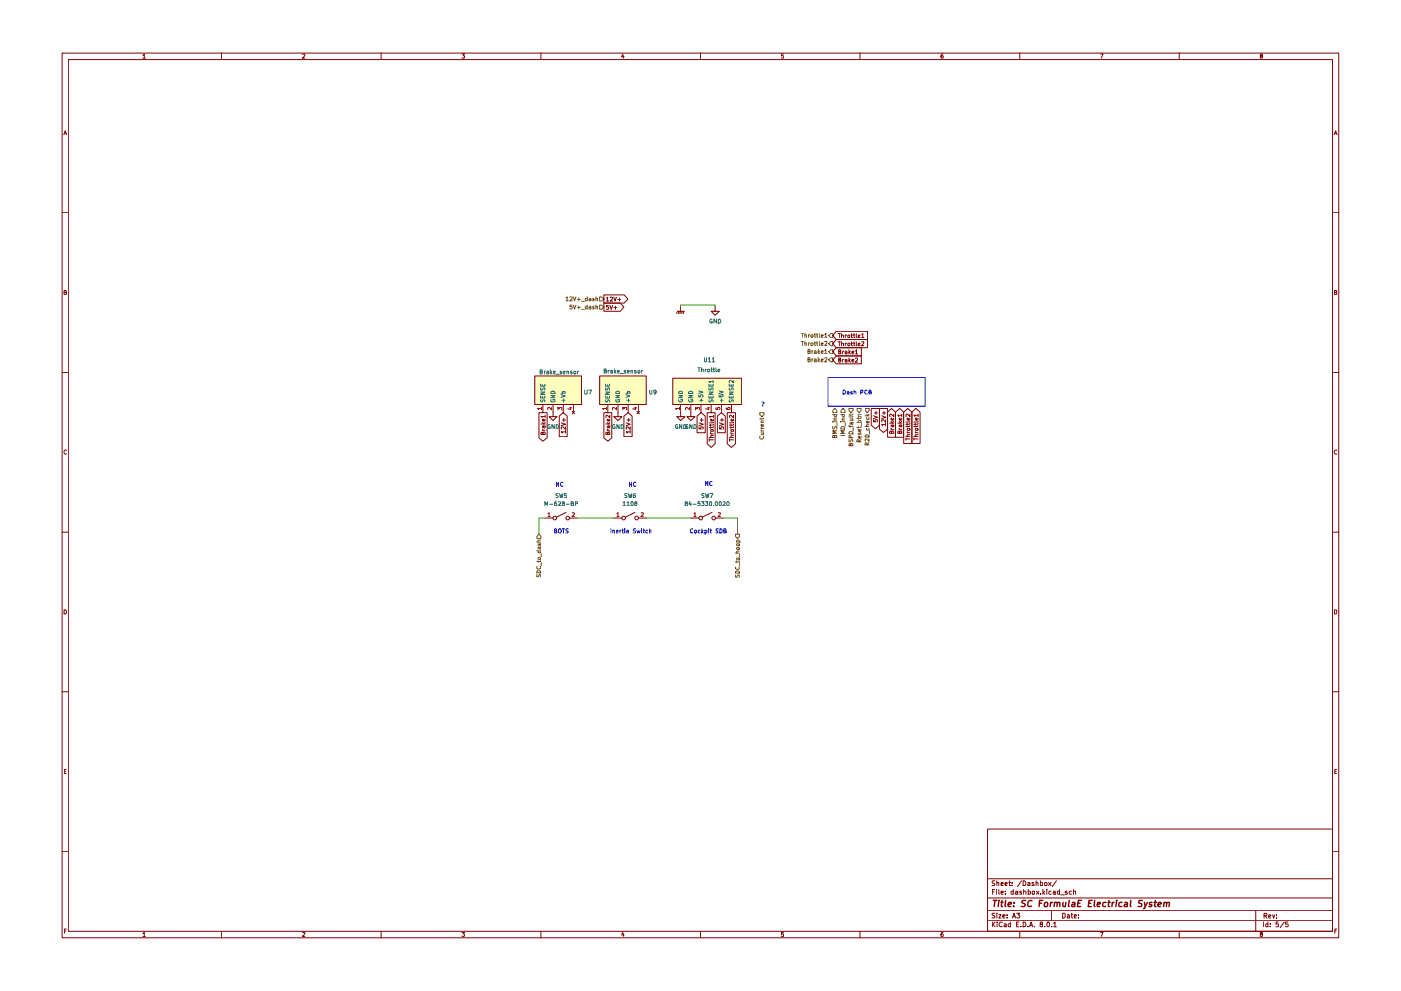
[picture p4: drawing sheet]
<svg xmlns="http://www.w3.org/2000/svg" width="420mm" height="297mm" viewBox="0 0 420 297" stroke-linecap="round" stroke-linejoin="round" font-family="sans-serif">
<g fill="none" stroke="#7d0000" stroke-width=".3">
<path d="M18.6 15.9h382.9v265.2h-382.9zM20.5 17.9h379.1v261.2h-379.1zM42.8 16.6l.5-.4v1.2M42.8 17.4h.8M66.5 15.9v2M90.8 16.3l.4-.1 .2 .4-.7 .8h.7M114.3 15.9v2M138.5 16.2h.8l-.4 .5 .4 .1v.6h-.8M162.2 15.9v2M186.8 16.2l-.4 .8h.8M187 16.6v.8M210.1 15.9v2"/>
<path d="M234.9 16.2h-.5v.6l.4-.1 .2 .2-.1 .5h-.5M257.9 15.9v2M282.8 16.2l-.4 .1-.2 .9 .2 .2h.5v-.6l-.5-.1-.2 .2M305.8 15.9v2M330 16.2h.8l-.5 1.2M353.7 15.9v2M378.1 16.8l-.1-.5h.5v.4l-.5 .1 .1 .6 .5-.2-.2-.4M19.1 40.4l.5-1.2 .4 1.2M19.3 40h.6M400.1 40.4l.5-1.2 .4 1.2M400.2 40h.6M18.6 63.8h1.9"/>
<path d="M399.6 63.8h1.9M19.2 87.6l.6-.1v-.4l-.6-.1v1.3h.5l.3-.4-.4-.3M400.2 87.6l.6-.1v-.4l-.6-.1v1.3h.5l.2-.6-.3-.1M18.6 111.7h1.9M399.6 111.7h1.9M20 135l-.4-.1-.4 .3v.7l.4 .2h.4M400.9 135a.58 .58 0 0 0-.8 .5 .58 .58 0 0 0 .8 .6M18.6 159.5h1.9M399.6 159.5h1.9M19.2 182.8h.5l.2 .2 .1 .5-.3 .5h-.5zM400.2 182.8h.5l.2 .2-.2 1h-.5zM18.6 207.3h1.9"/>
<path d="M399.6 207.3h1.9M19.3 231.2h.4M19.9 230.6h-.6v1.3h.6M400.3 231.2h.4M400.9 230.6h-.6v1.3h.6M18.6 255.3h1.9M296.2 248.5h103.4v30.6h-103.4zM399.6 255.3h1.9M19.3 279.1h.4M19.9 278.5h-.6v1.2M42.8 279.8l.5-.3v1.2M66.5 279.1v2"/>
<path d="M90.8 279.6l.6-.1v.3l-.7 .9h.7M114.3 279.1v2M138.5 279.5h.8l-.4 .4 .4 .2v.5h-.8M162.2 279.1v2M186.8 279.4l-.4 .8h.8M187 279.8v.9M210.1 279.1v2M234.9 279.5h-.5v.5a.45 .45 0 0 1 .5 .1 .45 .45 0 0 1 0 .6l-.5-.1M257.9 279.1v2M282.8 279.5l-.4 .1-.2 .8 .1 .3 .6-.1-.2-.7-.5 .3M296.2 275.8h103.4M296.2 273h103.4"/>
<path d="M296.2 269.2h103.4M296.2 263.4h103.4M297.6 276.4v1.4M297.6 267.3h.5M297.8 277l.6 .8M298.3 266.6h-.7v1.5M298.4 273.7l-.8 .1-.1 .4 .7 .3 .2 .3-.3 .4-.6-.1M298.4 264.1l-.8 .1v.4l.5 .2 .3 .4-.2 .2h-.7M298.4 276.4l-.8 .8M298.8 266.6v.2M298.8 267.1v1M299 273.7v.1"/>
<path d="M299 264.7l.6-.1v.8M299 264v1.4M299 274.2v1M299 276.4v.1M299 276.9v.9M299.6 274.2h.6l-.6 1h.6M299.6 266.6v1.4l.1 .1M300.2 267.5h.7l-.1-.4h-.6v.9h.6M300.2 265l.7-.2-.1-.2h-.6v.8h.6M300.6 276.5l-.1-.1a.67 .67 0 0 0-.9 .7 .67 .67 0 0 0 1 .6M300.7 274.7l.7-.2-.2-.3h-.4l-.1 .7 .3 .3 .3-.1M301.2 276.9l.6 .1v.8"/>
<path d="M301.4 265l.7-.2-.2-.3-.4 .1-.1 .7 .6 .1M301.5 267.9v.2M301.5 267.1v.2M301.8 277.2l-.7 .3 .2 .3 .5-.1M302 275v.2M302 274.2v.2M302.5 264.5h.6M302.8 264v1.4h.3M303.1 276.9h-.4l-.4 .2 .1 .6h.7M303.1 276.4v1.4M303.5 265.3v.1M303.5 264.6v.2"/>
<path d="M303.6 275.2l.5-1.5 .4 1.5M303.8 274.7h.7M303.9 267.1h-.5l-.2 .3 .2 .7 .5-.1M303.9 266.6v1.5M304.5 267.1h.6l.1 1M304.9 273.7h.9l-.5 .5 .5 .3-.1 .5-.1 .2-.7-.2M304.9 277h.4M305.2 267.5l-.7 .2 .2 .4 .5-.1M305.6 276.4h-.7v1.4h.7M305.8 279.1v2M306.2 277.7v.1M306.3 267.1h-.4l-.1 .3 .6 .5-.6 .1"/>
<path d="M306.3 264l-1.2 1.8M306.8 276.4a.73 .73 0 0 1 .9 .7 .73 .73 0 0 1-.9 .7zM306.8 264a.79 .79 0 0 1 .8 .5 .79 .79 0 0 1-.3 .9h-.5zM307 267.2l.6-.1 .1 1M307 266.6v1.5M308.3 277.7v.1M308.3 264.6l.4-.1 .2 .3v.6h-.6l-.1-.3 .7-.3M308.4 267.1h.5l.1 .3-.2 .7-.4-.1M308.4 266.6v1.5M308.8 277.8l.4-1.4 .5 1.4M308.9 277.4h.6M309.6 267.2l.6-.1v.9l-.4 .1-.3-.3z"/>
<path d="M310 264.6l-.3-.1-.2 .3 .6 .4-.1 .2h-.5M310.2 277.7v.1M310.7 264.7l.5-.1 .1 .8M310.7 264v1.4M310.8 267.1l.8 1M311.6 267.1l-.8 1M312 264v1.4h.6l.1-.7-.7-.1M312.1 267.9v.2M312.2 277l-.3-.3 .1-.3h.6l.1 .5-.7 .1a.48 .48 0 0 0 0 .7 .48 .48 0 0 0 .7 0v-.6l-.3-.1M312.8 266.6v1.5M312.9 267.5l.5 .6M313.4 277.7v.1"/>
<path d="M313.4 264.6l.4-.1 .2 .3-.1 .6h-.5zM313.4 267.1l-.6 .5M313.9 266.6v.2M313.9 267.1v1M314.1 276.4a.69 .69 0 0 1 .7 .5 .69 .69 0 0 1-.3 .8v.1a.84 .84 0 0 1-.4-1.4zM314.5 264.5l.7 .9M315.2 267.1h-.5l-.2 .3 .3 .7 .4-.1M315.2 264.5l-.7 .9M315.4 277.7v.1M315.4 273v2.8M315.9 267.1h.5l.1 1M316 276.8l.4-.4v1.4"/>
<path d="M316 277.8h.8M316.5 267.5l-.7 .2 .2 .4 .5-.1M316.8 264l-1.2 1.8M317.8 267.1h-.6l-.1 .3 .2 .7 .5-.1M317.8 266.6v1.5M318.1 268.2h1.1M318.7 273.7h.5l.2 .4v.7l-.4 .4h-.3zM320 267.1h-.5l-.1 .3 .6 .2 .1 .3-.7 .1M320.1 274.2h.5l.1 1M320.7 274.5l-.5 .1-.2 .2 .2 .4 .5-.1M321.2 274.2h.5M321.3 267.1h-.5l-.2 .3 .3 .7 .4-.1"/>
<path d="M321.4 273.7v1.2l.3 .3M321.9 267.2l.6-.1 .1 1M321.9 266.6v1.5M322.2 274.7l.6-.2-.1-.3h-.5v.7l.1 .3 .4-.1M323.4 275v.2M323.4 274.2v.2M330 279.5h.8l-.5 1.2M353.7 279.1v2M376.6 273v6.1M378.1 280l-.1-.4 .5-.1v.4l-.5 .2v.5l.5 .1 .1-.5-.2-.2M379 276.4v1.4M379.1 274.4h.7l.1-.5-.8-.1v1.4"/>
<path d="M379.4 274.4l.5 .8M380.2 276.9h-.4l-.2 .2v.6h.6M380.2 276.4v1.4M380.4 274.7l.7-.2-.1-.3-.5 .1-.1 .7 .3 .2 .3-.1M380.9 277.7v.1M380.9 276.9v.1M381.6 274.2l.4 1 .3-1M382.8 275v.2M382.8 274.3v.1M383.4 276.4h-.7v.6l.5-.1 .3 .3-.1 .5h-.7M385.1 276.4l-1.2 1.7M386.2 276.4h-.6l-.1 .6h.7v.7h-.7"/>
<path d="M400.3 279.1h.4M400.9 278.5h-.6v1.2M42.8 280.7h.8"/>
</g>
<g fill="none" stroke="#7d0000" stroke-width=".42">
<path d="M297.9 269.9h1.1M298.4 269.9l-.2 1.8M299.5 270.5l-.2 1.2M299.6 269.9v.1M300.2 270.5h.7M300.5 269.9l-.2 1.6 .4 .2M301.6 269.9l-.2 1.6 .2 .2M302.4 271.1l.9-.2-.1-.3-.5-.1-.3 .2-.1 .8 .3 .2h.5M304 271.6v.1M304.2 270.6v.1M307.6 270l-.7-.1-.4 .3 .1 .4 .7 .3 .2 .5-.5 .3h-.7M309.5 270h-.8a1.17 1.17 0 0 0-.4 1.5l.4 .2 .6-.1"/>
<path d="M311.7 270.7h.7M312.7 269.9h-.9l-.2 1.8M313.2 270.8l.4-.3 .5 .1 .1 .2-.1 .8-.8 .1zM315.1 270.5l-.2 1.2M315.7 270.5l-.6 .3M316.3 270.6h.7l-.1 1.1M316.3 270.5l-.2 1.2M317.1 270.7l.3-.2 .4 .1v1.1M318.8 270.5v1.2l.7-.1M319.7 270.5l-.2 1.2M320.7 269.9l-.3 1.6 .3 .2M321.6 270.6h.7v1.1"/>
<path d="M322.4 270.9l-1 .4 .2 .4h.7M323.3 270.7h.6M324.3 269.9h-.9l-.3 1.8h1M326.4 270.7h.7M327.5 269.9h-.9l-.3 1.8h1M328.3 269.9l-.2 1.6 .3 .2M329.1 271.1l.9-.2v-.3l-.6-.1-.3 .2v1h.7M331.7 270.6l-.5-.1-.4 .3v.8l.7 .1M332.3 270.5h.7M332.6 269.9l-.2 1.6 .4 .2M333.6 270.5l-.1 1.2M334.1 270.5l-.6 .3"/>
<path d="M334.8 270.5l-.2 1.2M334.9 269.9l-.1 .1M336.5 270.6h-.8l-.2 .8 .3 .3h.6M337.4 270.6h.6v1.1M338.1 270.9l-.8 .2-.2 .4 .3 .2h.6M339.1 269.9l-.1 1.6 .2 .2M342.6 270l-.7-.1-.4 .3 .1 .4 .7 .3 .1 .5a.79 .79 0 0 1-1.1 .3M343.2 270.5l.3 1.2M344.1 270.5l-.8 1.7-.4 .2M345.5 270.6l-.5-.1-.3 .2v.4l.7 .1-.1 .5h-.7M346.1 270.5h.7M346.5 269.9l-.3 1.6 .5 .2"/>
<path d="M347.3 271.1l1-.2-.1-.3-.5-.1-.4 .2v1h.7M349.1 270.6h.7v1.1M349.1 270.5l-.1 1.2M349.9 270.7l.3-.2 .4 .1v1.1"/>
</g>
<g fill="#feffbd">
<path d="M160.4 112.7h14v8.5h-14z"/>
<path d="M179.8 112.7h14v8.5h-14z"/>
<path d="M201.8 113.4h20.6v7.8h-20.6z"/>
</g>
<g fill="none" stroke="#7d0000" stroke-width=".3">
<path d="M212.1 123.7h2.4v9.3l-1.2 1.1-1.2-1.1zM212.7 131.5v.7M212.7 131.8h1.3M212.7 131.1h1.3M213.1 129.6l.3 .4M213.1 130h.9M213.1 127.2v.5M213.1 127.8v.6M213.2 128.8l.5-.1 .3 .4-.8 .2zM213.9 125.6v.6h-.7v-.6l.3 .6M214 130.6h-.7l-.1 .5M214 127.8l-.2 .4h-1.1"/>
<path d="M214 127.2l-.1 .2h-1.2M214 126.6l-.1 .1h-1.2M214 124.8h-1.3l.3 .3M214 124.5v.6M218.1 123.7h2.5v9.3l-1.2 1.1-1.3-1.1zM218.8 131.8h1.2M218.8 131.1h1.2M218.8 131.5v.7M219.2 129.6l.3 .4M219.2 130h.8M219.2 127.2v.5M219.2 127.8v.6"/>
<path d="M219.3 128.8h.7v.4l-.7 .1zM220 130.6h-.6l-.1 .5M220 127.8l-.2 .4h-1M220 127.2v.2h-1.2M220 126.6v.1h-1.2M220 125.6v.6h-.7v-.6l.3 .6M220 124.5v.7l-.9-.7-.3 .2 .1 .4"/>
</g>
<path d="M161.6 160.1l.6 .7v.6h-1.2v-.6z" fill="#fff"/>
<g fill="none" stroke="#6e5600" stroke-width=".3">
<path d="M161 165.1h1.1v.5h-.7v-.5M161 162.5h1.1M161 172.2v.7h.4l.4-.7 .3 .2v.5M161 169.8v.4l.2 .3 .9-.2v-.5M161.1 171.1h.9l.1 .6h-1.1zM161.4 167.2l.6-.2 .1 .6-.5 .1-.2-.1zM161.4 163l.1 .5 .3-.2v-.3h.3v.5M161.4 168.1v.4M161.6 160.1l.6 .7v.6h-1.2v-.6zM161.6 164l.3 .6 .2-.1v-.5l-.7 .1v.4M162.1 168.1v.2h-1.1M162.1 161.9l-.7 .1 .1 .5"/>
<path d="M162.3 165.9v1M162.3 168.7v.9"/>
</g>
<g fill="none" stroke="#7d0000" stroke-width=".3">
<path d="M163.4 155.3h2.5M169.8 153.6l-2.9 1.4M170.7 155.3h2.4"/>
<circle cx="166.4" cy="155.3" r=".55"/>
<circle cx="170.3" cy="155.3" r=".55"/>
</g>
<path d="M164.3 154l.4-.3v1.2M164.3 154.9h.7M171.6 153.8l.4-.1 .3 .3-.8 .9h.8" fill="none" stroke="#a10000" stroke-width=".3"/>
<path d="M220.6 160.1h1.2v.7l-.7 .6-.5-.6z" fill="#fff"/>
<g fill="none" stroke="#6e5600" stroke-width=".3">
<path d="M220.6 160.1h1.2v.7l-.7 .6-.5-.6zM220.6 172.4l.1 .7 .4-.2 .1-.5h.5v.7M220.6 171.4a.66 .66 0 0 1 .7-.3 .66 .66 0 0 1 .4 .7h-1.1zM220.6 165.8h1.1M220.6 169.9v.5a.61 .61 0 0 0 .7 .3 .61 .61 0 0 0 .4-.8M220.9 167.4l.8-.2v.6h-.6zM220.9 168.1v.6M220.9 162.5h1.3M221 163.1l.7-.1v.6h-.6zM221 162.5l.1-.6h.6v.6M221.1 164.1h.6v.6h-.6l-.2-.2zM221.7 168.1l-.1 .4h-1"/>
<path d="M221.7 165.2h-.6l-.2 .2 .2 .4M221.8 166v1M221.8 168.7v1"/>
</g>
<g fill="none" stroke="#7d0000" stroke-width=".3">
<path d="M181.1 90.8h4.9l1.1 1.2-1.1 1.3h-4.9zM182.5 91.5h-.6v.5l.4-.1 .2 .3v.4h-.6M182.9 91.5l.4 1.2 .4-1.2M184.1 92.2h.9M184.6 91.8v.9M160.4 112.7h14v8.5h-14zM179.8 112.7h14v8.5h-14zM161.6 123.7h2.5v7.5l-1.3 1-1.2-1zM162.2 127.1h1.3M162.6 128.6l.3 .3M162.6 128.9h.9M162.6 126.7l.6 .4"/>
<path d="M162.8 129.8l.3-.3 .4 .2v.5h-1.3l.1-.6h.5v.6M162.8 121.2v2.5M163 127.7l.2 .6 .3-.2-.1-.4M163.4 125.6v.6h-.7v-.6h.3l.1 .6M163.5 127.7h-.7l-.1 .5M163.5 124.8h-1.3l.4 .3M163.5 126.7l-.5 .3M163.5 124.5v.6M165.9 121.2v3.7h1.1l-1.1 1.2-1.2-1.2h1.2M167.7 124.7l1.2-1 1.2 1v6.2h-2.4zM168.3 126.7l1.3 .5-1.3 .4M168.7 125.9h.9"/>
<path d="M168.9 121.2v2.5M169.1 125.4v.9M169.6 129.5h-1.3l.4 .3M169.6 127.9v.8l-.8-.8-.5 .2 .2 .5M169.6 129v.8M171.6 123.3l.7 .7M172 121.2v2.5M172.3 123.3l-.7 .7M181.1 123.7h2.4v7.5l-1.2 1-1.2-1zM181.7 127.1h1.2M182.1 128.6l.3 .3M182.1 128.9h.8"/>
<path d="M182.1 126.7l.4 .4M182.3 129.8l.2-.3 .4 .1v.6h-1.2l.1-.6h.4l.1 .6M182.3 121.2v2.5M182.4 127.7l.2 .6 .3-.1v-.5h-.6l-.1 .5M182.9 125.6v.6h-.7v-.6l.3 .6M182.9 124.5v.7l-.9-.7-.3 .2 .1 .4M182.9 126.7l-.4 .3M185.3 121.2v3.7h1.2l-1.2 1.2-1.2-1.2h1.2M187.1 124.7l1.3-1 1.2 1v6.2h-2.5zM187.8 126.7l1.2 .5-1.2 .4M188 125.9h1M188.4 121.2v2.5"/>
<path d="M188.6 125.4v.9M189 129.5h-1.2l.3 .3M189 127.9v.8l-.7-.8h-.4v.7M189 129v.8M191 123.3l.8 .7M191.4 121.2v2.5M191.8 123.3l-.8 .7M184.1 155.3h2.4M190.4 153.6l-2.9 1.4M191.4 155.3h2.4M207.2 155.3h2.4M213.5 153.6l-2.9 1.4"/>
<path d="M214.5 155.3h2.4"/>
<circle cx="187" cy="155.3" r=".55"/>
<circle cx="190.9" cy="155.3" r=".55"/>
<circle cx="210.1" cy="155.3" r=".55"/>
<circle cx="214" cy="155.3" r=".55"/>
</g>
<g fill="none" stroke="#a10000" stroke-width=".3">
<path d="M162.4 122.4h-1.2l.3 .4M162.4 122.1v.7M165.4 122.1v.8l-.8-.8-.3 .2v.5M167.3 122.9v-.8l.4 .4 .3-.4h.3l.1 .8M170.8 122.3h.7M171.1 122.1v.7l-.8-.3M181.9 122.4h-1.2l.3 .4M181.9 122.1v.7M184.9 122.1v.8l-.8-.8-.4 .2 .1 .5M186.8 122.9v-.8l.4 .4 .1-.3h.6v.7M190.2 122.3h.8M190.6 122.1v.7l-.9-.3"/>
<path d="M185 154l.3-.3v1.2M185 154.9h.7M192.3 153.8l.4-.1 .3 .3-.8 .9h.8M208.1 154l.3-.3v1.2M208.1 154.9h.7M215.4 153.8l.4-.1 .3 .3-.8 .9h.8"/>
</g>
<g fill="none" stroke="#1e6465" stroke-width=".3">
<path d="M162.1 118.7v.6h1.3v-.6M162.1 117.5h1.3l-1.3 .7h1.3M162.1 115.1v.6h1.3v-.6M162.2 119.8l.1 .7h.3l.5-.7 .3 .3-.1 .4M162.2 116.2l.1 .7h.3l.5-.7 .3 .3-.1 .4M162.7 115.3v.4M162.7 118.9v.4M165.2 118.5h1.3l-1.3 .7h1.3M165.3 119.8l.1 .6h.9l.1-.6-.5-.1v.3M165.4 117.3h.9l.2 .6h-1.3zM168.2 118.3l1.3 .4-1.3 .4M168.2 117.9h1.3"/>
<path d="M168.6 120h.9M168.7 117.9v-.6h.6l.1 .6M169 119.5v1M181.6 118.7v.6h1.2v-.6M181.6 117.5h1.2l-1.2 .7h1.2M181.6 115.1v.6h1.2v-.6M181.7 119.8v.7h.4l.4-.7 .3 .1v.6M181.7 116.2v.7h.4l.4-.7 .3 .2v.5M182.2 115.3v.4M182.2 118.9v.4M184.7 118.5h1.1l-1.1 .7h1.1M184.7 119.8l.2 .7h.7l.2-.3v-.5h-.5v.3"/>
<path d="M184.8 117.3h.9l.1 .6h-1.1zM187.7 118.3l1.2 .4-1.2 .4M187.7 117.9h1.2v-.5l-.7-.1-.1 .6M188 120h.9M188.5 119.5v1"/>
</g>
<path d="M179.8 91.4h.6l.7 .6-.7 .7h-.6z" fill="#fff"/>
<g fill="none" stroke="#6e5600" stroke-width=".3">
<path d="M171.5 91.4h-.6v.5h.6v.6h-.6M172 91.4l.3 1.2 .4-1.2M173.1 92.1h1M173.6 91.7v.9M174.3 92.7h1M176.1 91.9l-.3-.1-.3 .2 .1 .5h.5M176.1 91.4v1.2M176.7 91.9h.5v.7M177.2 92.1l-.6 .2 .2 .3 .4-.1M178.1 91.9l-.2-.1-.2 .2 .5 .5h-.5M178.7 91.9h.5v.7M178.7 91.4v1.2"/>
<path d="M179.8 91.4h.6l.7 .6-.7 .7h-.6z"/>
</g>
<path d="M179.8 89h.6l.7 .7-.7 .6h-.6z" fill="#fff"/>
<g fill="none" stroke="#6e5600" stroke-width=".3">
<path d="M169.8 89.3l.3-.3v1.2M169.8 90.2h.6M170.9 89.1l.5-.1 .2 .2-.7 1h.7M172 89l.3 1.2 .4-1.2M173.1 89.7h1M173.6 89.2v1M174.3 90.3h1M176.1 89.4l-.6 .2 .1 .5h.5M176.1 89v1.2M176.7 89.4h.4l.1 .8M177.2 89.7l-.6 .2 .2 .3 .4-.1M178.1 89.4l-.4 .2 .5 .4-.5 .1"/>
<path d="M178.7 89.5l.5-.1v.8M178.7 89v1.2M179.8 89h.6l.7 .7-.7 .6h-.6z"/>
</g>
<g fill="none" stroke="#7d0000" stroke-width=".3">
<path d="M181.1 88.4h6.1l1.1 1.3-1.1 1.1h-6.1zM181.9 89.4l.3-.3v1.2M181.9 90.3h.6M183 89.2l.5-.1 .2 .2-.7 1h.7M184.1 89.1l.4 1.2 .3-1.2M185.3 89.8h.9M185.8 89.3v1M202.9 94l.3-.7h1.9l-.2 .7M203.7 93.3l-.2 .7M204.1 92h.1M204.1 92v1.3l-.2 .7M204.6 93.3l-.2 .7"/>
<path d="M214.5 92v1.3h1.2l-1.2 1.2-1.2-1.2h1.2M201.8 113.4h20.6v7.8h-20.6zM204.1 121.2v3.7h1.3l-1.3 1.2-1.2-1.2h1.2M207.2 121.2v3.7h1.2l-1.2 1.2-1.2-1.2h1.2M209 124.7l1.2-1 1.3 1v5h-2.5zM209.6 127.9v.6l.6 .1v-.7h.5l.2 .2-.2 .5M209.6 126.7l1.3 .5-1.3 .4M210 125.9h.9M210.2 121.2v2.5M210.4 125.4v.9M213.3 121.2v2.5M215.1 124.7l1.2-1 1.2 1v5h-2.4z"/>
<path d="M215.7 127.9v.6l.6 .1-.1-.6 .6-.1 .2 .2-.2 .5M215.7 126.7l1.3 .5-1.3 .4M216.1 125.9h.9M216.3 121.2v2.5M216.5 125.4v.9M219.4 121.2v2.5"/>
</g>
<g fill="none" stroke="#1e6465" stroke-width=".3">
<path d="M203.5 119.8l.3 .7 .8-.1v-.7h-.4v.3M203.5 118.5h1.2l-1.2 .7h1.2M203.5 117.5a.66 .66 0 0 1 .8-.2 .66 .66 0 0 1 .4 .6h-1.2zM206.5 118.5h1.3l-1.3 .7h1.3M206.6 119.8l-.1 .3 .3 .4 .8-.1 .1-.6-.4-.1v.3M206.6 117.5a.66 .66 0 0 1 .7-.2 .66 .66 0 0 1 .5 .6h-1.3zM209.5 118.4v.6h.6v-.6l.5-.1 .2 .2-.1 .5M209.5 117.2l1.3 .3-1.3 .4M209.9 120h.9M210.3 119.5v1M212.6 118.7v.6h1.3v-.6M212.6 117.5h1.3l-1.3 .7h1.3"/>
<path d="M212.6 115.1v.6h1.3v-.6M212.7 119.8l.1 .7h.3l.2-.6 .2-.1 .4 .3-.1 .4M212.7 116.2l.1 .7h.3l.4-.7 .4 .3-.1 .4M213.2 115.3v.4M213.2 118.9v.4M213.9 114.4h-1.3l.3 .3M213.9 114v.7M215.6 118.4v.6h.6v-.6l.5-.1v.7M215.6 117.2l1.2 .3-1.2 .4M216 120h.8M216.4 119.5v1M218.7 118.7v.6h1.2v-.6"/>
<path d="M218.7 117.5h1.2l-1.2 .7h1.2M218.7 115.1v.6h1.2v-.6M218.8 119.8v.7h.4l.3-.7 .4 .1v.6M218.8 116.2v.7h.4l.3-.7 .4 .2v.5M219.3 115.3v.4M219.3 118.9v.4M219.9 114v.7l-.7-.7h-.4v.7"/>
</g>
<path d="M203.8 122.4h-1.3l.4 .4M203.8 122.1v.7M206.8 122.1v.8l-.9-.8-.3 .2 .1 .5M208.6 122.9v-.8l.5 .4 .2-.4h.3l.1 .8M212.1 122.3h.8M212.5 122.1v.7l-.9-.3M214.7 122.2v.6h.6l-.2-.5 .3-.2 .5 .2-.1 .5M217.8 122.3v.3l.2 .2h.9v-.6l-.5-.1-.2 .2 .2 .5" fill="none" stroke="#a10000" stroke-width=".3"/>
<path d="M249.2 102.4h.6v1.2h-.6l-.7-.6z" fill="#fff"/>
<g fill="none" stroke="#6e5600" stroke-width=".3">
<path d="M240.3 102.4h.7M240.6 102.4v1.1M241.4 102.9l.4-.1 .1 .7M241.4 102.4v1.1M242.5 102.8v.7M242.8 102.8l-.3 .2M243.2 102.8l.6 .2v.5h-.6zM244.2 102.8h.4M244.3 102.4v1.1h.3M244.9 102.8h.4M245 102.4v1l.3 .1M245.7 102.4l.2 1.1"/>
<path d="M246.3 103.1l.6-.1-.1-.2-.5 .2v.4l.5 .1M247.3 102.4h.7v.5l-.7 .6h.7M249.2 102.4h.6v1.2h-.6l-.7-.6z"/>
</g>
<path d="M248.5 105.4l.7-.6h.6v1.2h-.6z" fill="#fff"/>
<path d="M242.3 105.3h.5l.1-.4-.6-.2v1.3l.6-.1 .1-.3-.3-.3M243.5 105.2v.8M243.8 105.2l-.3 .2M244.3 105.2l.5 .1v.7M244.8 105.5l-.6 .2 .1 .3 .5-.1M245.4 104.7v1.3M245.4 105.5l.4 .5M245.8 105.2l-.4 .5M246.3 105.6l.6-.1-.2-.3-.4 .1v.5l.5 .1M247.3 105.2l.3-.5v1.3M247.3 106h.7M248.5 105.4l.7-.6h.6v1.2h-.6z" fill="none" stroke="#6e5600" stroke-width=".3"/>
<path d="M248.5 100.6l.7-.6h.6v1.2h-.6z" fill="#fff"/>
<g fill="none" stroke="#6e5600" stroke-width=".3">
<path d="M240.3 99.9h.7M240.6 99.9v1.2M241.4 99.9v1.2M244.3 99.9v1.2h.3M245 99.9v1l.3 .2M245.7 99.9l.2 1.2M241.4 100.4l.5 .1v.6M242.5 100.3v.8M242.8 100.3l-.3 .3M243.2 100.4h.6l-.1 .7h-.5zM244.2 100.3h.4M244.9 100.3h.4"/>
<path d="M246.3 100.8l.6-.2-.2-.3-.4 .2v.4l.5 .2M247.3 100.2l.3-.3v1.2M247.3 101.1h.7M248.5 100.6l.7-.6h.6v1.2h-.6z"/>
</g>
<path d="M248.5 107.9l.7-.6h.6v1.2h-.6z" fill="#fff"/>
<path d="M242.3 107.8l.6-.1v-.3l-.6-.2v1.3l.6-.1 .1-.4-.3-.2M243.5 107.6v.9M243.8 107.6l-.3 .3M244.3 107.7l.5 .1v.7M244.8 107.9l-.6 .2 .1 .4 .5-.1M245.4 107.2v1.3M245.4 107.9l.4 .6M245.8 107.6l-.4 .4M246.3 108l.6-.1-.2-.3-.4 .2v.4l.2 .3 .3-.1M247.3 107.4l.2-.2 .5 .2v.3l-.7 .8h.7M248.5 107.9l.7-.6h.6v1.2h-.6z" fill="none" stroke="#6e5600" stroke-width=".3"/>
<g fill="none" stroke="#7d0000" stroke-width=".3">
<path d="M250.8 99.3h9.4v2.5h-9.4l-1-1.2zM251.3 100h.8M251.7 100v1.2M252.4 100v1.2M255.4 100v1l.3 .2M256.1 100v1.2h.3M256.8 100v1.2h.2M250.8 106.7h7.5v2.4h-7.5l-1-1.2zM250.8 104.2h7.5v2.5h-7.5l-1-1.3zM250.8 101.8h9.4v2.4h-9.4l-1-1.2zM251.3 102.4h.8M251.5 107.9l.6-.1v-.4l-.6-.1v1.2h.5l.2-.4-.3-.2"/>
<path d="M251.5 105.4h.6v-.5l-.6-.1v1.3h.5l.2-.4-.3-.3M251.7 102.4v1.2M252.4 100.5l.6 .1v.6M252.4 103l.5-.1 .1 .7M252.4 102.4v1.2M252.7 105.2v.9M252.7 107.7v.8M253.1 107.7l-.4 .2M253.1 105.2l-.4 .3M253.5 107.8l.5 .1v.6M253.5 105.3l.5 .1v.7M253.5 100.4v.8"/>
<path d="M253.5 102.9v.7M253.9 100.4l-.4 .3M253.9 102.9l-.4 .1M254 107.9l-.6 .3 .2 .3h.4M254 105.6l-.6 .1 .2 .4 .4-.1M254.3 100.5h.5v.7l-.5-.1zM254.3 103l.5-.1v.6h-.5zM254.6 104.8v1.3M254.6 107.3v1.2M254.7 108l.3 .5M254.7 105.6l.3 .5M255 107.7l-.4 .4"/>
<path d="M255 105.2l-.4 .5M255.2 100.4h.5M255.2 102.9h.5M255.4 102.4v1.1l.3 .1M255.5 108.1l.6-.2-.1-.1h-.5v.7h.5M255.5 105.7l.6-.1-.1-.3h-.5v.7h.5M255.9 100.4h.5M255.9 102.9h.5M256.1 102.4v1.1l.3 .1M256.5 107.4l.5-.1 .2 .1v.4l-.7 .7h.7M256.5 105.2l.4-.4v1.3M256.5 106.1h.7"/>
<path d="M256.8 102.4v1.1l.2 .1M257.4 100.8l.5-.3h-.5v.7h.5M257.4 103.2l.5-.1v-.2h-.5v.6h.5M258.4 100.3l.3-.3v1.2M258.4 102.5l.6-.1 .1 .4-.8 .8h.8M258.4 101.2h.7"/>
</g>
<path d="M254.6 122.4h1.3v.6l-.7 .7-.6-.7z" fill="#fff"/>
<g fill="none" stroke="#6e5600" stroke-width=".3">
<path d="M254.6 122.4h1.3v.6l-.7 .7-.6-.7zM254.6 131.7l.1 .7h.3l.4-.7 .4 .3-.1 .4M254.6 129.5l.9-.1 .3 .6h-1.2zM254.6 127.6v.2h1.2M254.9 124v.5M254.9 127.6v.4M254.9 125.6h.9M255.1 133.2l.3-.3 .4 .3v.4h-1.2l.1-.6 .4 .1v.5M255.2 131.2l-.1-.6h-.5v.6h1.2M255.3 126.7l.2 .6 .3-.2-.1-.4M255.7 125.6v.5h-.8M255.8 126.7h-.7l-.1 .5"/>
<path d="M255.8 124.8l-.1 .2h-1.1M255.8 124l-.2 .4h-1M255.9 128.2v.9"/>
</g>
<path d="M257 122.4h1.2v.6l-.6 .7-.6-.7z" fill="#fff"/>
<g fill="none" stroke="#6e5600" stroke-width=".3">
<path d="M257 126.6h1.2M257 122.4h1.2v.6l-.6 .7-.6-.7zM257.4 125.1v.5M257.4 127.8v.6M257.4 124.8h.8M257.5 129.8v.4h.2l.4-.5v.5M257.5 126.6l-.1-.4 .2-.2 .5 .1v.5M257.6 132.4v-.4l-.4-.3-.2 .7h1.2M258.1 130.8v.5h-.5l-.2-.4 .3-.2 .1 .6M258.1 128.8v.5h-.5l-.2-.4 .3-.2 .1 .6M258.2 127.8l-.1 .4h-1.1M258.2 125.1l-.1 .4h-1.1"/>
<path d="M258.2 124.2h-.6l-.1 .6M258.2 131.7l-.6 .5M258.3 126.8v1"/>
</g>
<path d="M259.5 122.4h1.2v.6l-.6 .7-.6-.7z" fill="#fff"/>
<g fill="none" stroke="#6e5600" stroke-width=".3">
<path d="M259.4 127.8h1.2M259.4 124.6h1.2M259.5 122.4h1.2v.6l-.6 .7-.6-.7zM259.7 130.4h.6l.3 .2v.4h-1.2zM259.8 124.2l.5 .4M259.9 128.4l-.1 .3 .3 .2 .5-.1v-.4M259.9 125.1l-.1 .4 .3 .2 .5-.1v-.5M260.1 133.3v-.4l-.3-.2-.3 .1-.1 .5h1.2M260.6 131.6v.6l-.7-.6h-.4v.6M260.6 127.3h-.7v.5M260.6 126.2v.5h-.7v-.5l.4 .5M260.6 132.7l-.5 .4"/>
<path d="M260.6 124.2l-.4 .3M260.8 129.1v.9"/>
</g>
<g fill="none" stroke="#7d0000" stroke-width=".3">
<path d="M266.2 123.5l1.2-1.1 1.2 1.1v7.6h-2.4zM266.8 126.8h1.3M267.2 128.4l.3 .3M267.2 128.7h.9M267.2 126.3l.4 .5M267.4 129.5l.1-.3h.4l.2 .3v.4h-1.3l.2-.7 .3 .1 .1 .6M267.5 127.4l.1 .5h.4v-.5M268 125.4l-.1 .5h-.5l-.2-.4 .3-.2 .1 .6M268.1 127.4h-.8v.5M268.1 124.1v.8l-1-.8-.3 .3 .2 .5M268.1 126.3l-.6 .4M268.6 123.5l1.2-1.1 1.2 1.1v7.6h-2.4z"/>
<path d="M269.2 126.8h1.2M269.7 128.4l.1 .3M269.7 128.7h.7M269.7 126.3l.4 .5M269.8 129.5l.1-.3 .5 .1v.6h-1.2l.1-.6 .3-.1 .2 .3v.4M269.9 127.4l.2 .5h.3v-.5h-.7v.5M270.4 125.4l-.1 .5-.6-.1v-.4l.2-.1 .2 .6M270.4 124.5h-1.2l.4 .4M270.4 126.3l-.4 .4M270.4 124.1v.8M271 123.5l1.2-1.1 1.3 1.1v9.4h-2.5zM271.7 131.6h1.2"/>
<path d="M271.7 130.8h1.2M271.7 131.2v.7M272 129.4l.3 .3M272 129.7h.9M272 126.8v.5M272 127.6v.4M272.3 128.4h.5v.5l-.5 .1-.3-.2zM272.8 125.4l-.1 .5-.6-.1-.1-.3 .4-.2 .1 .6M272.9 130.3h-.8l.1 .5M272.9 127.6l-.2 .2h-1M272.9 126.8l-.2 .4h-1M272.9 126.3l-1.2 .2"/>
<path d="M272.9 124.1v.8l-.9-.8-.3 .2 .1 .6M273.5 123.5l1.2-1.1 1.2 1.1v9.4h-2.4zM274.1 131.2v.7M274.1 131.6h1.2M274.1 130.8h1.2M274.5 129.4l.2 .3M274.5 128.6l.6-.2 .2 .4-.6 .2zM274.5 129.7h.8M274.5 126.8v.5M274.5 127.6v.4M275.3 125.4l-.1 .5h-.5l-.2-.4 .3-.2 .1 .6M275.3 130.3h-.7l.1 .5"/>
<path d="M275.3 127.6l-.1 .2h-1.1M275.3 126.8l-.1 .4h-1.1M275.3 126.3l-1.2 .2M275.3 124.5h-1.2l.3 .4M275.3 124.1v.8"/>
</g>
<path d="M250.4 122.4l.6 .6v.7h-1.2v-.7z" fill="#fff"/>
<path d="M249.7 126.4h.2M249.7 124.2h1.3M249.8 127.8l-.1 .6 .2 .2 .6-.8 .5 .3-.1 .5M250.1 126.4h.9M250.1 125.9h.9M250.2 124.2v.6h.6l.1-.6M250.3 130.7l.1-.2 .6 .1v.5h-1.3l.2-.6 .3 .1 .1 .5M250.4 122.4l.6 .6v.7h-1.2v-.7zM251 129.1h-1.3l.8 .4-.8 .4h1.3M251 125.3h-.7l-.1 .6M251 126.7v1" fill="none" stroke="#6e5600" stroke-width=".3"/>
<path d="M252.8 122.4l.6 .6v.7h-1.2v-.7z" fill="#fff"/>
<path d="M252.1 126.4h.1M252.1 124.2h1.2v.5l-.7 .1v-.6M252.1 130.6h1.2M252.2 128.1l.4-.3 .5 .1 .2 .2v.5h-1.2zM252.6 126.4h.7M252.6 125.9h.7M252.8 122.4l.6 .6v.7h-1.2v-.7zM253.3 129.1h-1.2l.9 .4-.9 .5h1.2M253.3 125.3l-.7 .1v.5M253.5 126.7v1" fill="none" stroke="#6e5600" stroke-width=".3"/>
<path d="M227.8 123.7h1.3v.6l-.6 .6-.7-.6z" fill="#fff"/>
<g fill="none" stroke="#6e5600" stroke-width=".3">
<path d="M227.8 123.7h1.3v.6l-.6 .6-.7-.6zM227.9 130.8l-.1 .5 .3 .3h.7l.2-.5-.1-.3M228.3 128.9l.1 .3M228.3 128.1l.1 .3M228.3 129.8h.7M228.3 129.2h.7M228.3 128.4h.7M228.3 126.7h.7M228.3 125.3v.4M228.9 129.8v.5h-.6M228.9 127.3v.5l-.6-.1v-.4l.2-.1 .1 .6M229 126.2h-.7v.5"/>
<path d="M229 125.3l-.1 .3h-1.1"/>
</g>
<path d="M261.3 122.4h2.4v5l-1.1 1.1-1.3-1.1zM262 125.8v.6l.6 .1-.2-.5 .7-.2v.7M262 124.6l1.1 .5-1.1 .4M262.2 123.8h.9M262.7 123.3v.9M263.7 122.4h2.5v6.2l-1.3 1-1.2-1zM264.4 124.6l1.2 .5-1.2 .4M264.7 123.8h.9M265.1 123.3v.9M265.6 127.3h-1.2l.4 .4M265.6 125.8v.8l-.7-.8-.5 .1 .1 .6M265.6 126.9v.8" fill="none" stroke="#7d0000" stroke-width=".3"/>
<path d="M204.1 92v-.6h10.4v.6M163.4 155.3h-1.8v4.8M173.1 155.3h11M193.8 155.3h13.4M216.9 155.3h4.2v4.8" fill="none" stroke="#2f9600" stroke-width=".3"/>
<g fill="none" stroke="#140dc7" stroke-width=".3">
<path d="M248.3 113.1h29.2v8.7h-29.2zM252.8 116.9a.66 .66 0 0 1 .7 .4 .66 .66 0 0 1-.2 .8h-.5zM254.1 117.4l.5 .1v.6h-.5l-.1-.2 .6-.3M255.6 117.4l-.5 .1 .2 .3h.3v.3h-.5M256.1 117.4l.6 .1v.6M256.1 116.9v1.2M258.1 117.6h.6l.1-.6-.7-.1v1.2M260.1 117h-.1a.6 .6 0 0 0-.6 .4 .6 .6 0 0 0 .2 .7l.5-.1M260.6 117.5l.6-.1v-.4l-.6-.1v1.2h.6l.1-.5-.3-.1M228.5 120.5h.6v.4l-.3 .3M228.8 121.6v.1M166.4 159.1l.6-.1-.2-.5h-.4v1.3l.6-.1v-.4l-.2-.2"/>
<path d="M167.6 158.7l.2-.2 .4 .2 .1 .6-.2 .5-.5-.2zM167.6 144.5v1.3l-.7-1.3v1.3M168.7 158.5h.6M168.8 144.7l-.2-.2a.65 .65 0 0 0-.5 .7 .65 .65 0 0 0 .5 .6l.2-.2M169 158.5v1.3M170.4 158.6l-.5-.1-.2 .2 .7 .7-.2 .4-.5-.1M183.2 158.5v1.3M183.8 159.1l.2-.2 .3 .2v.7M183.8 158.9v.9M184.8 159.3h.6l-.1-.4-.5 .2v.5l.5 .1M185.9 158.9v.9M186.3 158.9l-.4 .3"/>
<path d="M186.5 158.9h.5M186.7 158.5v1.1l.3 .2M187.4 158.5v.2M187.4 158.9v.9M188 159h.5v.8M188.5 159.3l-.6 .1 .2 .4 .4-.1M189.4 144.5v1.3l-.7-1.3v1.3M190.7 158.6l-.5-.1-.3 .2 .8 .7-.3 .4-.5-.1M190.7 144.7l-.4-.2-.3 .4 .1 .7 .2 .2 .4-.2M191 158.9l.3 .9 .2-.6 .3 .6 .1-.9M192.4 158.5v.2M192.4 158.9v.9"/>
<path d="M192.9 158.9h.4M193 158.5v1.2l.3 .1M194.2 159l-.3-.1-.3 .3 .3 .6 .3-.1M194.7 159.1l.5-.1v.8M194.7 158.5v1.3M207.8 158.7l-.2-.2a.6 .6 0 0 0-.6 .7 .6 .6 0 0 0 .8 .5v-.1M208.4 159l.5 .1-.2 .7-.4-.2zM210 159l-.6 .1 .1 .6h.5M210.5 158.5v1.3M210.6 159.3l.3 .5M210.9 158.9l-.4 .5M211.4 159l.6 .1v.5l-.6 .1"/>
<path d="M211.4 158.9v1.3M212.3 144.3v1.2l-.7-1.2v1.2M212.5 158.5v.2M212.5 158.9v.9M212.9 158.9h.5M213.1 158.5v1.1l.3 .2M213.5 144.4l-.3-.1-.3 .3v.8l.3 .1 .3-.1M215.4 158.6l-.7 .1v.3l.7 .4-.3 .4-.4-.1M215.9 158.5l.5 .1 .2 .2v.6l-.4 .4h-.3zM217.1 159.1h.6v-.5l-.6-.1v1.3h.5l.2-.5-.3-.2"/>
</g>
<g fill="none" stroke="#1e6465" stroke-width=".3">
<path d="M213.5 95.7h-.4a.61 .61 0 0 0-.3 .8 .61 .61 0 0 0 .8 .3v-.4h-.2M214.9 95.7v1.2l-.8-1.2v1.2M215.4 95.7h.5a.66 .66 0 0 1 .2 .8 .66 .66 0 0 1-.7 .4zM162 111.4l.6-.1v-.2l-.6-.3v1.3h.5l.1-.6-.2-.1M163.2 111.3v.8M163.6 111.3l-.4 .2M164 111.3l.5 .1v.7M164.5 111.5l-.6 .3 .2 .3 .4-.1M165 110.8v1.3M165.2 111.6l.3 .5M165.5 111.3l-.5 .5M165.9 111.7l.6-.4-.6 .1v.5l.6 .1"/>
<path d="M166.8 112.2h.9M168.4 111.3h-.4v.3l.5 .3-.5 .1M168.9 111.7l.6-.2-.2-.2-.4 .1v.5l.5 .1M170 111.3h.5v.8M170 111.3v.8M171.5 111.3h-.4v.3l.5 .3-.5 .1M172.1 111.3h.4l.2 .2-.2 .6-.5-.3zM173.2 111.3v.8M173.6 111.3l-.4 .2M175.3 116.9l.2 1.2 .6-.2v-1M176.5 116.9h.9l-.5 1.2M181.2 111.2h.5l.2-.4-.7-.2v1.2h.5l.2-.5-.3-.1"/>
<path d="M182.4 111v.8M182.8 111l-.4 .3M183.1 111.1l.6 .1v.6M183.7 111.3l-.6 .1v.4h.6M184.2 110.6v1.2M184.4 111.3l.3 .5M184.7 111l-.5 .5M185.2 111.4l.6-.1-.2-.3-.4 .2v.5l.5 .1M186 111.9h.9M187.6 111.1h-.4v.2l.5 .4-.5 .1M188.1 111.4l.6-.1-.1-.3-.5 .2v.5l.5 .1M189.2 111.2l.5-.1v.7"/>
<path d="M189.2 111v.8M190.8 111.1l-.3-.1-.3 .3 .6 .4-.6 .1M191.3 111.1l.4-.1 .2 .3-.2 .5-.4-.2zM192.4 111v.8M192.8 111l-.4 .3M194.8 116.9l.2 1.2 .5-.1v-1.1M196.8 117.4l-.3 .3-.4-.1v-.6l.4-.1 .3 .3-.2 .8-.4 .1M209.3 110.2h.7M209.6 110.2v1.2M210.4 110.7h.5v.7M210.4 110.2v1.2M211.2 107.2v1l.3 .3 .4-.2v-1.1"/>
<path d="M211.5 110.7v.7M211.8 110.7l-.3 .2M212.3 110.7h.5v.7l-.6-.1zM212.4 107.5l.4-.3v1.3M212.4 108.5h.8M213.2 110.7h.4M213.4 110.2v1.1l.2 .1M213.6 107.5l.4-.3v1.3M213.6 108.5h.7M213.9 110.7h.5M214 110.2v1.1l.4 .1M214.7 110.2v1.1l.3 .1"/>
<path d="M215.3 111.1l.6-.2-.2-.2-.4 .1v.5l.5 .1M164.9 127.3a.6 .6 0 0 0-.6 .4 .6 .6 0 0 0 .2 .7h.5v-.5h-.2M166.2 127.3v1.1l-.7-1.1v1.1M166.8 127.3l.7 .3v.6l-.3 .2h-.4zM184.4 127.3h-.3l-.4 .3 .2 .8h.6v-.5h-.3M185.7 127.3v1.1l-.7-1.1v1.1M186.3 127.3a.66 .66 0 0 1 .6 .4 .66 .66 0 0 1-.2 .7h-.4zM203.2 127.3h-.1a.66 .66 0 0 0-.6 .4 .66 .66 0 0 0 .3 .7h.5v-.5h-.3M204.5 127.3v1.1l-.7-1.1v1.1M205.1 127.3a.66 .66 0 0 1 .7 .3 .66 .66 0 0 1-.2 .8h-.5zM206.2 127.3a.6 .6 0 0 0-.6 .4 .6 .6 0 0 0 .2 .7h.5v-.5h-.2M207.5 127.3v1.1l-.7-1.1v1.1"/>
<path d="M208.1 127.3h.3l.4 .3-.2 .8h-.5zM163.4 151.6v-1.2l.4 .8 .5-.8v1.2M164.8 151.1h1M166.9 150.4l-.4 .1-.2 .4 .1 .7h.5v-.7l-.4-.1-.2 .2M167.4 148l-.7 .1v.3l.7 .4-.3 .4-.4-.1M167.5 150.5l.4-.1 .2 .3-.7 .9h.7M167.8 147.9l.3 1.3 .2-.9 .3 .9 .2-1.3M168.8 150.9l-.2-.3 .2-.2 .4 .1v.3a.48 .48 0 0 0-.5 .2 .48 .48 0 0 0 0 .6l.5-.1-.1-.6M169.8 147.9h-.6v.6l.6-.1v.7l-.6-.1M169.8 151.1h.9M171.3 151h.4l.3-.3-.1-.2-.6-.1v1.2h.6l.1-.5-.3-.1M172.6 151h.5v-.5l-.5-.1v1.2"/>
<path d="M186.9 150.7l.3-.3v1.2M186.9 151.6h.6M188 150.7l.4-.3v1.2M188 148l-.6 .1v.3l.6 .4-.2 .4-.4-.1M188 151.6h.7M188.5 147.9l.2 1.3 .3-.9 .2 .9 .3-1.3M189.3 150.5h.1a.62 .62 0 0 1 .5 .4 .62 .62 0 0 1-.2 .7l-.5-.2zM190.5 147.9h-.3l-.3 .5 .1 .7h.5v-.7l-.6 .2M190.6 150.9l-.3-.3 .3-.2 .4 .1v.3a.48 .48 0 0 0-.5 .2 .48 .48 0 0 0 0 .6l.5-.1-.2-.6M205.7 150.9l-.2-.4h.6v.3l-.6 .2v.5l.6 .1 .1-.5-.3-.2M206.9 150.3l-.3 .8h.7M207.2 150.8v.8"/>
<path d="M207.9 151.1h.9M209.9 150.4h-.5l-.1 .6 .6-.1v.7l-.6-.1M210.4 150.4h.8l-.5 .4 .5 .2v.4l-.8 .1M211.2 148l-.7 .1v.3l.7 .4-.3 .4-.4-.1M211.6 150.4h.7l-.4 .4 .4 .2v.5h-.7M211.6 147.9l.2 1.3 .3-.9 .2 .9 .3-1.3M212.9 150.5l.1-.1a.61 .61 0 0 1 .5 .6 .61 .61 0 0 1-.6 .6zM212.9 147.9h.9l-.6 1.3M214 151.5v.1M214.6 150.5a.62 .62 0 0 1 .6 .3 .62 .62 0 0 1-.1 .8l-.6-.2zM215.7 150.5l.4-.1 .2 .2-.1 1-.5-.1zM216.8 150.5l.5-.1 .2 .3-.8 .9h.8"/>
<path d="M218.1 150.5a.62 .62 0 0 1 .6 .3 .62 .62 0 0 1-.2 .8l-.5-.2z"/>
</g>
</svg>
